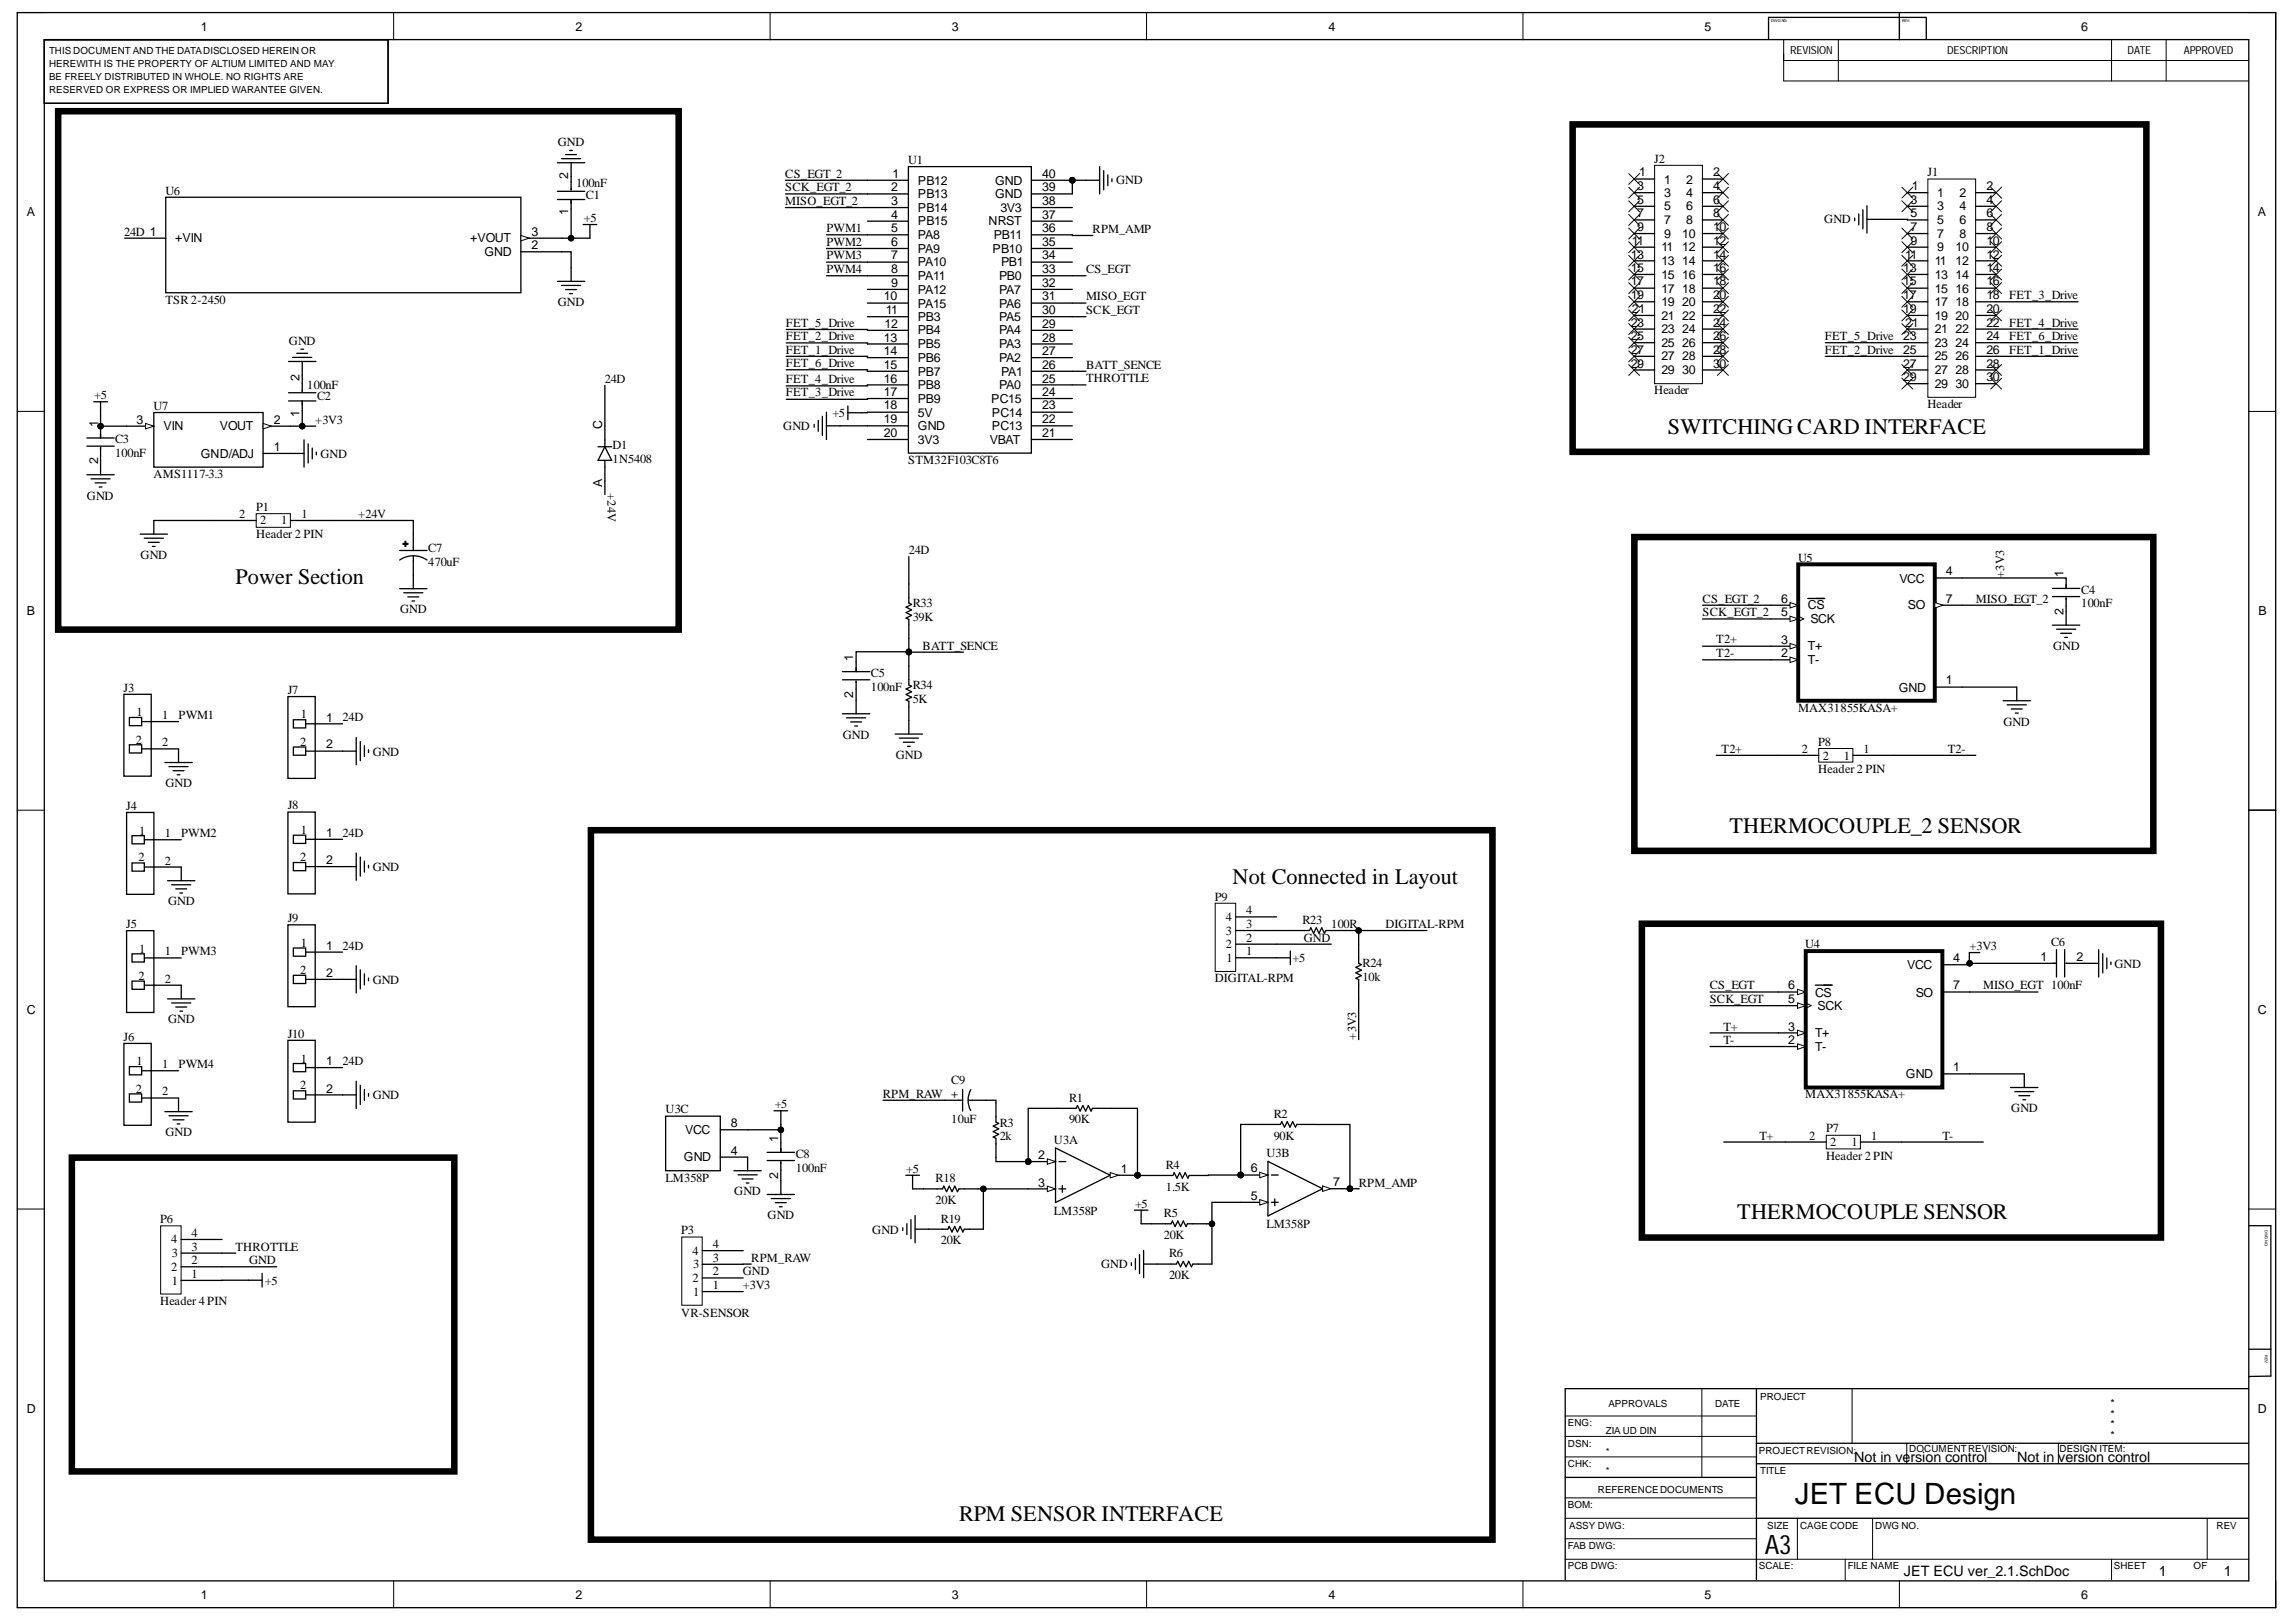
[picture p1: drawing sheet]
<svg xmlns="http://www.w3.org/2000/svg" width="297mm" height="210mm" viewBox="0 0 297 210" stroke-linecap="round" stroke-linejoin="round" font-family="sans-serif">
<defs><g id="words">
<text font-size="3.8" x="232.2" y="194.6">JET ECU Design</text>
<text font-size="3.5" x="228.3" y="201.1">A3</text>
<g font-size="2.9">
<text x="215.8" y="56.1">SWITCHING CARD INTERFACE</text>
<text x="30.5" y="75.6">Power Section</text>
<text x="223.7" y="107.8">THERMOCOUPLE_2 SENSOR</text>
<text x="159.4" y="114.3">Not Connected in Layout</text>
<text x="224.8" y="157.8">THERMOCOUPLE SENSOR</text>
<text x="124.1" y="196.8">RPM SENSOR INTERFACE</text>
</g>
<g font-size="1.9">
<text x="239.9" y="189.2">Not in ve</text>
<text x="247.2" y="189.2">rsion control</text>
<text x="261" y="189.2">Not in version control</text>
<text x="246.3" y="204">JET ECU ver_2.1.SchDoc</text>
<text x="279.3" y="204">1</text>
<text x="287.7" y="204">1</text>
</g>
<g font-size="1.6">
<text x="26" y="4">1</text>
<text x="74.4" y="4">2</text>
<text x="123.2" y="4">3</text>
<text x="171.9" y="4">4</text>
<text x="220.5" y="4">5</text>
<text x="269.2" y="4">6</text>
<text x="72.2" y="18.9">GND</text>
<text x="73.5" y="23.2" transform="rotate(-90 73.5 23.2)">2</text>
<text x="101.6" y="23">CS_EGT_2</text>
<text x="115.5" y="23">1</text>
<text x="117.5" y="21.2">U1</text>
<text x="118.8" y="23.9">PB12</text>
<text x="128.7" y="23.9">GND</text>
<text x="134.8" y="23">40</text>
<text x="144.4" y="23.8">GND</text>
<text x="212.1" y="22.8">1</text>
<text x="214" y="21">J2</text>
<text x="215.3" y="23.7">1</text>
<text x="218.2" y="23.7">2</text>
<text x="221.6" y="22.8">2</text>
<text x="249.4" y="22.8">J1</text>
<text x="3.5" y="28">A</text>
<text x="21.4" y="25.2">U6</text>
<text x="73.5" y="27.8" transform="rotate(-90 73.5 27.8)">1</text>
<text x="74.5" y="24.3">100nF</text>
<text x="75.5" y="28.7">+5</text>
<text x="75.8" y="25.7">C1</text>
<text x="101.6" y="24.8">SCK_EGT_2</text>
<text x="101.6" y="26.5">MISO_EGT_2</text>
<text x="115.3" y="24.8">2</text>
<text x="115.3" y="26.5">3</text>
<text x="115.3" y="28.3">4</text>
<text x="118.8" y="25.6">PB13</text>
<text x="118.8" y="27.4">PB14</text>
<text x="118.8" y="29.2">PB15</text>
<text x="127.9" y="29.2">NRST</text>
<text x="128.7" y="25.6">GND</text>
<text x="129.4" y="27.4">3V3</text>
<text x="134.8" y="28.3">37</text>
<text x="134.8" y="26.5">38</text>
<text x="134.8" y="24.8">39</text>
<text x="211.8" y="24.6">3</text>
<text x="211.8" y="26.4">5</text>
<text x="211.8" y="28.1">7</text>
<text x="211.8" y="29.9">9</text>
<text x="215.3" y="25.5">3</text>
<text x="215.3" y="27.2">5</text>
<text x="215.3" y="29">7</text>
<text x="218.2" y="25.5">4</text>
<text x="218.2" y="27.2">6</text>
<text x="218.2" y="29">8</text>
<text x="221.6" y="24.6">4</text>
<text x="221.6" y="26.4">6</text>
<text x="221.6" y="28.1">8</text>
<text x="221.6" y="29.9">10</text>
<text x="236" y="28.9">GND</text>
<text x="247.2" y="26.4">3</text>
<text x="247.2" y="28.1">5</text>
<text x="247.2" y="29.9">7</text>
<text x="247.3" y="24.6">1</text>
<text x="250.6" y="25.5">1</text>
<text x="250.6" y="27.2">3</text>
<text x="250.6" y="29">5</text>
<text x="253.5" y="25.5">2</text>
<text x="253.5" y="27.2">4</text>
<text x="253.5" y="29">6</text>
<text x="257" y="24.6">2</text>
<text x="257" y="26.4">4</text>
<text x="257" y="28.1">6</text>
<text x="257" y="29.9">8</text>
<text x="292.1" y="28">A</text>
<text x="16.1" y="30.5">24D 1</text>
<text x="22.7" y="31.4">+VIN</text>
<text x="60.8" y="31.4">+VOUT</text>
<text x="62.7" y="33.1">GND</text>
<text x="68.8" y="32.3">2</text>
<text x="68.8" y="30.5">3</text>
<text x="106.9" y="30.1">PWM1</text>
<text x="106.9" y="31.8">PWM2</text>
<text x="106.9" y="33.6">PWM3</text>
<text x="106.9" y="35.3">PWM4</text>
<text x="115.3" y="30.1">5</text>
<text x="115.3" y="31.9">6</text>
<text x="115.3" y="33.6">7</text>
<text x="115.3" y="35.3">8</text>
<text x="118.8" y="30.9">PA8</text>
<text x="118.8" y="32.7">PA9</text>
<text x="118.8" y="34.5">PA10</text>
<text x="128.4" y="32.7">PB10</text>
<text x="128.6" y="30.9">PB11</text>
<text x="129.5" y="34.5">PB1</text>
<text x="134.8" y="35.3">33</text>
<text x="134.8" y="33.6">34</text>
<text x="134.8" y="31.9">35</text>
<text x="134.8" y="30.1">36</text>
<text x="140.5" y="35.3">CS_EGT</text>
<text x="141.3" y="30.2">RPM_AMP</text>
<text x="211" y="33.5">13</text>
<text x="211" y="35.2">15</text>
<text x="211.1" y="31.7">11</text>
<text x="214.9" y="32.5">11</text>
<text x="214.9" y="34.3">13</text>
<text x="215.3" y="30.8">9</text>
<text x="217.6" y="30.8">10</text>
<text x="217.6" y="32.5">12</text>
<text x="217.6" y="34.3">14</text>
<text x="221.6" y="31.7">12</text>
<text x="221.6" y="33.5">14</text>
<text x="221.6" y="35.2">16</text>
<text x="246.2" y="35.2">13</text>
<text x="246.5" y="33.5">11</text>
<text x="247.2" y="31.7">9</text>
<text x="250.3" y="34.3">11</text>
<text x="250.6" y="30.8">7</text>
<text x="250.6" y="32.5">9</text>
<text x="253" y="32.5">10</text>
<text x="253" y="34.3">12</text>
<text x="253.5" y="30.8">8</text>
<text x="257" y="31.7">10</text>
<text x="257" y="33.5">12</text>
<text x="257" y="35.2">14</text>
<text x="21.4" y="39.3">TSR 2-2450</text>
<text x="72.2" y="39.6">GND</text>
<text x="114.4" y="38.9">10</text>
<text x="114.6" y="40.7">11</text>
<text x="115.3" y="37.1">9</text>
<text x="118.8" y="36.3">PA11</text>
<text x="118.8" y="38">PA12</text>
<text x="118.8" y="39.8">PA15</text>
<text x="118.8" y="41.6">PB3</text>
<text x="129.3" y="41.6">PA5</text>
<text x="129.3" y="39.8">PA6</text>
<text x="129.3" y="38">PA7</text>
<text x="129.3" y="36.3">PB0</text>
<text x="134.8" y="40.7">30</text>
<text x="134.8" y="38.9">31</text>
<text x="134.8" y="37.1">32</text>
<text x="140.5" y="40.7">SCK_EGT</text>
<text x="140.5" y="38.9">MISO_EGT</text>
<text x="211" y="36.9">17</text>
<text x="211" y="38.7">19</text>
<text x="211.1" y="40.5">21</text>
<text x="214.9" y="36.1">15</text>
<text x="214.9" y="37.9">17</text>
<text x="214.9" y="39.6">19</text>
<text x="214.9" y="41.4">21</text>
<text x="217.6" y="36.1">16</text>
<text x="217.6" y="37.9">18</text>
<text x="217.6" y="39.6">20</text>
<text x="217.6" y="41.4">22</text>
<text x="221.6" y="36.9">18</text>
<text x="221.6" y="38.7">20</text>
<text x="221.6" y="40.5">22</text>
<text x="246.2" y="36.9">15</text>
<text x="246.2" y="38.7">17</text>
<text x="246.2" y="40.5">19</text>
<text x="250.3" y="36.1">13</text>
<text x="250.3" y="37.9">15</text>
<text x="250.3" y="39.6">17</text>
<text x="250.3" y="41.4">19</text>
<text x="253" y="36.1">14</text>
<text x="253" y="37.9">16</text>
<text x="253" y="39.6">18</text>
<text x="253" y="41.4">20</text>
<text x="257" y="36.9">16</text>
<text x="257" y="38.7">18</text>
<text x="257" y="40.5">20</text>
<text x="259.9" y="38.7">FET_3_Drive</text>
<text x="37.4" y="44.7">GND</text>
<text x="101.7" y="47.5">FET_6_Drive</text>
<text x="101.7" y="45.8">FET_1_Drive</text>
<text x="101.7" y="44">FET_2_Drive</text>
<text x="101.7" y="42.3">FET_5_Drive</text>
<text x="114.4" y="44.2">13</text>
<text x="114.4" y="46">14</text>
<text x="114.4" y="47.8">15</text>
<text x="114.4" y="42.4">12</text>
<text x="118.8" y="43.3">PB4</text>
<text x="118.8" y="45">PB5</text>
<text x="118.8" y="46.8">PB6</text>
<text x="129.3" y="46.8">PA2</text>
<text x="129.3" y="45">PA3</text>
<text x="129.3" y="43.3">PA4</text>
<text x="134.8" y="47.8">26</text>
<text x="134.8" y="46">27</text>
<text x="134.8" y="44.2">28</text>
<text x="134.8" y="42.4">29</text>
<text x="140.5" y="47.8">BATT_SENCE</text>
<text x="211" y="42.3">23</text>
<text x="211" y="44">25</text>
<text x="211" y="45.8">27</text>
<text x="211" y="47.6">29</text>
<text x="214.9" y="43.1">23</text>
<text x="214.9" y="44.9">25</text>
<text x="214.9" y="46.7">27</text>
<text x="217.6" y="43.1">24</text>
<text x="217.6" y="44.9">26</text>
<text x="217.6" y="46.7">28</text>
<text x="221.6" y="42.3">24</text>
<text x="221.6" y="44">26</text>
<text x="221.6" y="45.8">28</text>
<text x="221.6" y="47.6">30</text>
<text x="236.1" y="44">FET_5_Drive</text>
<text x="236.1" y="45.8">FET_2_Drive</text>
<text x="246.2" y="44">23</text>
<text x="246.2" y="45.8">25</text>
<text x="246.2" y="47.6">27</text>
<text x="246.5" y="42.3">21</text>
<text x="250.3" y="43.1">21</text>
<text x="250.3" y="44.9">23</text>
<text x="250.3" y="46.7">25</text>
<text x="253" y="43.1">22</text>
<text x="253" y="44.9">24</text>
<text x="253" y="46.7">26</text>
<text x="257" y="42.3">22</text>
<text x="257" y="44">24</text>
<text x="257" y="45.8">26</text>
<text x="257" y="47.6">28</text>
<text x="259.9" y="45.8">FET_1_Drive</text>
<text x="259.9" y="42.3">FET_4_Drive</text>
<text x="259.9" y="44">FET_6_Drive</text>
<text x="12.2" y="51.6">+5</text>
<text x="19.9" y="53.1">U7</text>
<text x="38.7" y="53.9" transform="rotate(-90 38.7 53.9)">1</text>
<text x="38.7" y="49.3" transform="rotate(-90 38.7 49.3)">2</text>
<text x="39.8" y="50.3">100nF</text>
<text x="41" y="51.7">C2</text>
<text x="78.2" y="49.5">24D</text>
<text x="101.7" y="51.3">FET_3_Drive</text>
<text x="101.7" y="49.6">FET_4_Drive</text>
<text x="107.7" y="53.9">+5</text>
<text x="114.4" y="49.5">16</text>
<text x="114.4" y="51.2">17</text>
<text x="114.4" y="53">18</text>
<text x="118.8" y="48.6">PB7</text>
<text x="118.8" y="50.4">PB8</text>
<text x="118.8" y="52.1">PB9</text>
<text x="118.8" y="53.9">5V</text>
<text x="128.2" y="52.1">PC15</text>
<text x="128.3" y="53.9">PC14</text>
<text x="129.3" y="50.4">PA0</text>
<text x="129.5" y="48.6">PA1</text>
<text x="134.8" y="53">23</text>
<text x="134.8" y="51.2">24</text>
<text x="134.8" y="49.5">25</text>
<text x="140.5" y="49.4">THROTTLE</text>
<text x="214" y="51">Header</text>
<text x="214.9" y="48.4">29</text>
<text x="217.6" y="48.4">30</text>
<text x="246.2" y="49.4">29</text>
<text x="249.4" y="52.8">Header</text>
<text x="250.3" y="48.4">27</text>
<text x="250.3" y="50.2">29</text>
<text x="253" y="48.4">28</text>
<text x="253" y="50.2">30</text>
<text x="257" y="49.4">30</text>
<text x="12.7" y="55.3" transform="rotate(-90 12.7 55.3)">1</text>
<text x="14.9" y="57.4">C3</text>
<text x="14.9" y="59.2">100nF</text>
<text x="17.7" y="54.8">3</text>
<text x="21.1" y="55.7">VIN</text>
<text x="26" y="59.2">GND/ADJ</text>
<text x="28.4" y="55.7">VOUT</text>
<text x="35.4" y="54.8">2</text>
<text x="35.4" y="58.3">1</text>
<text x="40.8" y="54.8">+3V3</text>
<text x="41.4" y="59.2">GND</text>
<text x="77.9" y="55.5" transform="rotate(-90 77.9 55.5)">C</text>
<text x="79.3" y="58.1">D1</text>
<text x="79.3" y="59.9">1N5408</text>
<text x="101.3" y="55.7">GND</text>
<text x="114.4" y="54.8">19</text>
<text x="114.4" y="56.5">20</text>
<text x="118.8" y="55.7">GND</text>
<text x="118.8" y="57.5">3V3</text>
<text x="128.1" y="57.5">VBAT</text>
<text x="128.3" y="55.7">PC13</text>
<text x="134.8" y="56.5">21</text>
<text x="134.8" y="54.8">22</text>
<text x="11.3" y="64.7">GND</text>
<text x="12.7" y="60.1" transform="rotate(-90 12.7 60.1)">2</text>
<text x="19.9" y="61.9">AMS1117-3.3</text>
<text x="77.9" y="63" transform="rotate(-90 77.9 63)">A</text>
<text x="78.6" y="63.8" transform="rotate(90 78.6 63.8)">+24V</text>
<text x="117.5" y="60.1">STM32F103C8T6</text>
<text x="31" y="67">2</text>
<text x="33.2" y="66.2">P1</text>
<text x="33.2" y="69.6">Header 2 PIN</text>
<text x="33.7" y="67.9">2</text>
<text x="36.4" y="67.9">1</text>
<text x="39" y="67">1</text>
<text x="46.4" y="67">+24V</text>
<text x="55.4" y="71.5">C7</text>
<text x="117.6" y="71.7">24D</text>
<text x="18.2" y="72.3">GND</text>
<text x="55.4" y="73.3">470uF</text>
<text x="232.6" y="72.7">U5</text>
<text x="245.7" y="75.4">VCC</text>
<text x="251.7" y="74.5">4</text>
<text x="259.3" y="74.8" transform="rotate(-90 259.3 74.8)">+3V3</text>
<text x="267" y="74.7" transform="rotate(-90 267 74.7)">1</text>
<text x="269.2" y="76.8">C4</text>
<text x="3.5" y="79.6">B</text>
<text x="51.8" y="79.4">GND</text>
<text x="118.1" y="78.6">R33</text>
<text x="118.1" y="80.4">39K</text>
<text x="220.3" y="78">CS_EGT_2</text>
<text x="220.3" y="79.8">SCK_EGT_2</text>
<text x="222" y="83.2">T2+</text>
<text x="230.4" y="78">6</text>
<text x="230.4" y="79.8">5</text>
<text x="230.4" y="83.3">3</text>
<text x="233.9" y="78.9">CS</text>
<text x="234.2" y="80.6">SCK</text>
<text x="246.8" y="78.9">SO</text>
<text x="251.7" y="78">7</text>
<text x="255.6" y="78">MISO_EGT_2</text>
<text x="267" y="79.6" transform="rotate(-90 267 79.6)">2</text>
<text x="269.2" y="78.6">100nF</text>
<text x="292.2" y="79.6">B</text>
<text x="16" y="89.5">J3</text>
<text x="37.2" y="89.8">J7</text>
<text x="110.4" y="85.5" transform="rotate(-90 110.4 85.5)">1</text>
<text x="112.7" y="87.6">C5</text>
<text x="112.7" y="89.4">100nF</text>
<text x="118.1" y="89.2">R34</text>
<text x="119.4" y="84.1">BATT_SENCE</text>
<text x="222" y="85">T2-</text>
<text x="230.4" y="85">2</text>
<text x="233.9" y="84.2">T+</text>
<text x="233.9" y="85.9">T-</text>
<text x="245.6" y="89.5">GND</text>
<text x="251.7" y="88.6">1</text>
<text x="265.6" y="84.1">GND</text>
<text x="17.7" y="92.7">1</text>
<text x="21" y="93">1</text>
<text x="23.1" y="93">PWM1</text>
<text x="38.9" y="93">1</text>
<text x="42.2" y="93.4">1</text>
<text x="44.3" y="93.3">24D</text>
<text x="109" y="95.6">GND</text>
<text x="110.4" y="90.3" transform="rotate(-90 110.4 90.3)">2</text>
<text x="118.1" y="90.9">5K</text>
<text x="232.6" y="92.1">MAX31855KASA+</text>
<text x="259.2" y="93.9">GND</text>
<text x="17.6" y="96.3">2</text>
<text x="21" y="96.6">2</text>
<text x="21.4" y="101.8">GND</text>
<text x="38.8" y="96.5">2</text>
<text x="42.2" y="96.9">2</text>
<text x="48.2" y="97.8">GND</text>
<text x="115.9" y="98.2">GND</text>
<text x="222.7" y="97.4">T2+</text>
<text x="233.1" y="97.4">2</text>
<text x="235.2" y="96.5">P8</text>
<text x="235.2" y="100.1">Header 2 PIN</text>
<text x="235.8" y="98.3">2</text>
<text x="238.5" y="98.3">1</text>
<text x="241.1" y="97.4">1</text>
<text x="252" y="97.4">T2-</text>
<text x="16.3" y="104.8">J4</text>
<text x="37.2" y="104.7">J8</text>
<text x="38.9" y="107.9">1</text>
<text x="17.9" y="111.5">2</text>
<text x="18" y="108">1</text>
<text x="21.3" y="108.3">1</text>
<text x="21.3" y="111.9">2</text>
<text x="23.4" y="108.3">PWM2</text>
<text x="38.8" y="111.5">2</text>
<text x="42.2" y="108.3">1</text>
<text x="42.2" y="111.8">2</text>
<text x="44.3" y="108.3">24D</text>
<text x="48.2" y="112.7">GND</text>
<text x="21.7" y="117.1">GND</text>
<text x="37.2" y="119.3">J9</text>
<text x="157.2" y="116.5">P9</text>
<text x="158.6" y="119.2">4</text>
<text x="161.2" y="118.3">4</text>
<text x="168.5" y="119.6">R23</text>
<text x="16.3" y="120.1">J5</text>
<text x="18" y="123.3">1</text>
<text x="21.3" y="123.6">1</text>
<text x="23.4" y="123.6">PWM3</text>
<text x="38.9" y="122.5">1</text>
<text x="42.2" y="122.9">1</text>
<text x="44.3" y="122.9">24D</text>
<text x="158.6" y="122.7">2</text>
<text x="158.6" y="120.9">3</text>
<text x="158.7" y="124.5">1</text>
<text x="161.2" y="123.6">1</text>
<text x="161.2" y="121.9">2</text>
<text x="161.2" y="120.1">3</text>
<text x="167.2" y="124.5">+5</text>
<text x="168.7" y="121.9">GND</text>
<text x="172.2" y="120.1">100R</text>
<text x="176.3" y="125.2">R24</text>
<text x="179.2" y="120.1">DIGITAL-RPM</text>
<text x="233.5" y="122.7">U4</text>
<text x="246.7" y="125.4">VCC</text>
<text x="252.7" y="124.5">4</text>
<text x="254.8" y="123">+3V3</text>
<text x="264" y="124.3">1</text>
<text x="265.4" y="122.4">C6</text>
<text x="268.7" y="124.3">2</text>
<text x="273.6" y="125.2">GND</text>
<text x="3.5" y="131.2">C</text>
<text x="17.9" y="126.8">2</text>
<text x="21.3" y="127.2">2</text>
<text x="38.8" y="126.1">2</text>
<text x="42.2" y="126.4">2</text>
<text x="48.2" y="127.3">GND</text>
<text x="157.2" y="127.1">DIGITAL-RPM</text>
<text x="176.3" y="126.9">10k</text>
<text x="221.2" y="128">CS_EGT</text>
<text x="221.2" y="129.8">SCK_EGT</text>
<text x="231.3" y="128">6</text>
<text x="231.3" y="129.8">5</text>
<text x="234.8" y="129">CS</text>
<text x="235.2" y="130.7">SCK</text>
<text x="247.8" y="129">SO</text>
<text x="252.7" y="128">7</text>
<text x="256.6" y="128">MISO_EGT 100nF</text>
<text x="292.1" y="131.2">C</text>
<text x="16" y="134.7">J6</text>
<text x="17.7" y="137.8">1</text>
<text x="21.7" y="132.4">GND</text>
<text x="37.2" y="134.3">J10</text>
<text x="38.9" y="137.5">1</text>
<text x="42.2" y="137.8">1</text>
<text x="44.3" y="137.8">24D</text>
<text x="175.4" y="134.5" transform="rotate(-90 175.4 134.5)">+3V3</text>
<text x="223" y="133.4">T+</text>
<text x="223" y="135.1">T-</text>
<text x="231.3" y="133.4">3</text>
<text x="231.3" y="135.1">2</text>
<text x="234.8" y="134.2">T+</text>
<text x="234.8" y="136">T-</text>
<text x="17.6" y="141.4">2</text>
<text x="21" y="138.3">1</text>
<text x="21" y="141.7">2</text>
<text x="23.1" y="138.3">PWM4</text>
<text x="38.8" y="141">2</text>
<text x="42.2" y="141.4">2</text>
<text x="48.2" y="142.2">GND</text>
<text x="100.2" y="143.4">+5</text>
<text x="114.2" y="142.1">RPM_RAW +</text>
<text x="123.1" y="140.3">C9</text>
<text x="138.3" y="142.6">R1</text>
<text x="233.5" y="142.2">MAX31855KASA+</text>
<text x="246.6" y="139.5">GND</text>
<text x="252.7" y="138.6">1</text>
<text x="260.2" y="143.9">GND</text>
<text x="21.4" y="147.1">GND</text>
<text x="86.1" y="144.1">U3C</text>
<text x="88.6" y="146.8">VCC</text>
<text x="94.6" y="145.9">8</text>
<text x="94.6" y="149.4">4</text>
<text x="100.7" y="147.7" transform="rotate(-90 100.7 147.7)">1</text>
<text x="102.9" y="149.8">C8</text>
<text x="123.1" y="145.4">10uF</text>
<text x="129.3" y="145.8">R3</text>
<text x="129.3" y="147.5">2k</text>
<text x="136.4" y="148.1">U3A</text>
<text x="138.3" y="145.4">90K</text>
<text x="163.8" y="149.8">U3B</text>
<text x="164.8" y="144.7">R2</text>
<text x="164.8" y="147.5">90K</text>
<text x="227.6" y="147.5">T+</text>
<text x="234.1" y="147.5">2</text>
<text x="236.3" y="146.5">P7</text>
<text x="236.8" y="148.3">2</text>
<text x="239.6" y="148.3">1</text>
<text x="242.1" y="147.5">1</text>
<text x="251.3" y="147.5">T-</text>
<text x="86.1" y="153">LM358P</text>
<text x="88.5" y="150.3">GND</text>
<text x="95" y="154.7">GND</text>
<text x="100.7" y="152.5" transform="rotate(-90 100.7 152.5)">2</text>
<text x="102.9" y="151.6">100nF</text>
<text x="117.2" y="151.8">+5</text>
<text x="121" y="153">R18</text>
<text x="121" y="155.8">20K</text>
<text x="134.3" y="153.6">3</text>
<text x="134.3" y="150">2</text>
<text x="145" y="151.8">1</text>
<text x="150.8" y="151.3">R4</text>
<text x="150.8" y="154.1">1.5K</text>
<text x="161.8" y="155.2">5</text>
<text x="161.8" y="151.7">6</text>
<text x="172.5" y="153.5">7</text>
<text x="175.8" y="153.6">RPM_AMP</text>
<text x="236.3" y="150.1">Header 2 PIN</text>
<text x="20.7" y="158.3">P6</text>
<text x="22.2" y="160.9">4</text>
<text x="24.8" y="161.8">3</text>
<text x="24.8" y="160.1">4</text>
<text x="30.5" y="161.8">THROTTLE</text>
<text x="88.1" y="159.7">P3</text>
<text x="92.2" y="161.5">4</text>
<text x="99.3" y="157.8">GND</text>
<text x="112.8" y="159.6">GND</text>
<text x="121.7" y="158.2">R19</text>
<text x="121.7" y="161">20K</text>
<text x="136.4" y="157.2">LM358P</text>
<text x="146.8" y="156.3">+5</text>
<text x="150.6" y="157.5">R5</text>
<text x="150.6" y="160.3">20K</text>
<text x="163.8" y="159">LM358P</text>
<text x="22.2" y="164.5">2</text>
<text x="22.2" y="166.2">1</text>
<text x="22.2" y="162.7">3</text>
<text x="24.8" y="165.4">1</text>
<text x="24.8" y="163.6">2</text>
<text x="32.2" y="163.6">GND</text>
<text x="34.3" y="166.2">+5</text>
<text x="89.6" y="165.9">2</text>
<text x="89.6" y="162.4">4</text>
<text x="89.7" y="167.7">1</text>
<text x="89.7" y="164.1">3</text>
<text x="92.2" y="166.8">1</text>
<text x="92.2" y="165.1">2</text>
<text x="92.2" y="163.3">3</text>
<text x="96.1" y="166.8">+3V3</text>
<text x="96.1" y="165.1">GND</text>
<text x="97.2" y="163.3">RPM_RAW</text>
<text x="142.4" y="164.1">GND</text>
<text x="151.2" y="162.7">R6</text>
<text x="151.2" y="165.6">20K</text>
<text x="20.7" y="168.9">Header 4 PIN</text>
<text x="88.1" y="170.4">VR-SENSOR</text>
<text x="3.5" y="182.8">D</text>
<text x="292.1" y="182.8">D</text>
<text x="26" y="206.9">1</text>
<text x="74.4" y="206.9">2</text>
<text x="123.2" y="206.9">3</text>
<text x="171.9" y="206.9">4</text>
<text x="220.5" y="206.9">5</text>
<text x="269.2" y="206.9">6</text>
</g>
<g font-size="1.4">
<text x="231.6" y="7">REVISION</text>
<text x="251.9" y="7">DESCRIPTION</text>
<text x="275.3" y="7">DATE</text>
<text x="282.5" y="7">APPROVED</text>
<text x="273.1" y="184.8">*</text>
<text x="273.1" y="182">*</text>
<text x="273.1" y="183.5">*</text>
<text x="273.1" y="186.3">*</text>
</g>
<g font-size="1.3">
<text x="6.3" y="6.9">THIS DOCUMENT AND THE DATADISCLOSED HEREIN OR</text>
<text x="6.3" y="8.6">HEREWITH IS THE PROPERTY OF ALTIUM LIMITED AND MAY</text>
<text x="6.3" y="10.3">BE FREELY DISTRIBUTED IN WHOLE. NO RIGHTS ARE</text>
<text x="6.3" y="12">RESERVED OR EXPRESS OR IMPLIED WARANTEE GIVEN.</text>
<text x="202.8" y="184.6">ENG:</text>
<text x="207.7" y="185.6">ZIA UD DIN</text>
<text x="208.1" y="182.1">APPROVALS</text>
<text x="221.9" y="182.1">DATE</text>
<text x="227.7" y="181.2">PROJECT</text>
<text x="202.8" y="187.2">DSN:</text>
<text x="202.8" y="189.9">CHK:</text>
<text x="207.7" y="188.3">*</text>
<text x="207.7" y="190.7">*</text>
<text x="227.5" y="188.1">PROJECTREVISION:</text>
<text x="227.7" y="190.7">TITLE</text>
<text x="247" y="188">DOCUMENTREVISION:</text>
<text x="266.5" y="188">DESIGN ITEM:</text>
<text x="202.8" y="195.1">BOM:</text>
<text x="203" y="197.8">ASSY DWG:</text>
<text x="206.7" y="193.2">REFERENCEDOCUMENTS</text>
<text x="228.6" y="197.8">SIZE</text>
<text x="232.9" y="197.8">CAGE CODE</text>
<text x="242.6" y="197.8">DWG NO.</text>
<text x="286.8" y="197.8">REV</text>
<text x="202.8" y="200.5">FAB DWG:</text>
<text x="202.8" y="203.1">PCB DWG:</text>
<text x="227.5" y="203.1">SCALE:</text>
<text x="239" y="203.1">FILE NAME</text>
<text x="273.5" y="203.1">SHEET</text>
<text x="283.8" y="203.1">OF</text>
</g>
<g font-size=".5">
<text x="229.1" y="2.9">DWG NO:</text>
<text x="246.1" y="2.9">REV:</text>
<text x="293" y="159.2" transform="rotate(90 293 159.2)">DWG NO:</text>
<text x="293" y="175.4" transform="rotate(90 293 175.4)">REV:</text>
</g>
</g></defs>
<g fill="none" stroke="#000" stroke-width=".13">
<path d="M2.2 1.6h3.6M50.9 1.6v3.6M99.6 1.6v3.6M148.3 1.6v3.6M197 1.6v3.6M230.8 5.2v5.3h60M230.8 7.8h60M237.8 5.2v5.3M245.7 1.6v3.6M273.2 5.2v5.3M280.2 5.2v5.3M290.9 1.6h3.5v3.6"/>
<path d="M2.2 53.2h3.6M290.9 53.2h3.5M2.2 104.8h3.6M290.9 104.8h3.5M2.2 156.5h3.6M290.9 156.5h3.5M220.2 179.7v11.5M239.6 179.7v7.1M202.5 185.9h24.7M202.5 183.2h24.7M202.5 188.5h24.7M202.5 196.5h24.7"/>
<path d="M202.5 193.8h24.7M202.5 199.1h24.7M232.5 196.5v5.3M242.3 196.5v5.3M246.7 186.8v2.6M266.3 186.8v2.6M285.5 196.5v5.3M50.9 204.5v3.6M99.6 204.5v3.6M148.3 204.5v3.6M197 204.5v3.6M202.5 201.8h88.4"/>
<path d="M238.7 201.8v2.6M245.7 204.5v3.6M273.2 201.8v2.6M294.4 204.5v3.6"/>
</g>
<g fill="none" stroke="#000" stroke-width=".17">
<path d="M2.2 1.6h292.2v206.4h-292.2zM5.7 5.1h285.2v199.5h-285.2zM5.7 5.2h44.5v8.2h-44.5M245.7 1.6v3.5M249.2 2.3h-20.4v2.7M249.2 2.3v2.8M290.9 104.8h3.5M291 158.6h2.8v19.5h-2.8M227.2 179.7v24.7M290.9 179.7h-88.4v24.7M291 174.6h2.8M202.5 191.2h24.7"/>
<path d="M227.2 186.8h63.7M227.2 189.4h63.7M227.2 196.5h63.7"/>
</g>
<path d="M7.5 14.4h80.3v67.1h-80.3z" fill="none" stroke="#000" stroke-width=".85"/>
<path d="M33.1 66.5h4.5v1.7h-4.5z" fill-rule="evenodd" fill="#fff"/>
<path d="M33.1 66.5h4.5v1.7h-4.5z" fill="none" stroke="#000" stroke-width=".13"/>
<g fill="none" stroke="#000" stroke-width=".17">
<path d="M73.7 19.5h.4M72.1 21.1h3.6M72.7 20.5h2.4M73.2 20h1.4M73.9 21.1v1.7M37.3 46.8h3.6M37.9 46.3h2.4M38.4 45.7h1.4M38.9 45.2h.4M39.1 46.8v1.7M77.4 57.8h1.7M78.3 57.8l.8 1.8h-1.7z"/>
<path d="M78.3 55.2v2.6M78.3 59.6v2.6M18.1 69.1h3.6M18.7 69.6h2.4M19.2 70.2h1.4M19.7 70.7h.4M19.9 67.4v1.7M27.9 67.4h5.2M37.6 67.4h5.3"/>
</g>
<path d="M52.4 70.1h.1v.6h-.1z" fill-rule="evenodd" fill="#fff"/>
<path d="M52.4 70.1h.1v.6h-.1z" fill="none" stroke="#000" stroke-width=".17"/>
<path d="M52.1 70.3h.7v.1h-.7z" fill-rule="evenodd" fill="#fff"/>
<path d="M51.7 72.5a3.1 3.1 0 0 1 3.5 0M51.7 71.2h3.5M51.7 76.2h3.5M52.1 70.3h.7v.1h-.7zM52.2 76.7h2.5M52.8 77.2h1.4M53.3 77.8h.4M53.5 69.1v2.1M53.5 71.9v4.3" fill="none" stroke="#000" stroke-width=".17"/>
<path d="M233.6 123.1h17.7v17.6h-17.7z" fill-rule="evenodd" fill="#fff"/>
<path d="M233.6 123.1h17.7v17.6h-17.7z" fill="none" stroke="#000" stroke-width=".51"/>
<path d="M230.1 128.4h3.5" fill="none" stroke="#000" stroke-width=".17"/>
<path d="M232.6 128l1 .4-1 .3z" fill="#fff"/>
<path d="M232.6 128l1 .4-1 .3z" fill="none" stroke="#000" stroke-width=".13"/>
<path d="M230.1 130.1h3.5M234.8 127.5h2.2" fill="none" stroke="#000" stroke-width=".17"/>
<path d="M232.6 129.8l1 .3-1 .4z" fill="#fff"/>
<path d="M232.6 129.8l1 .3-1 .4zM233.6 129.8l.7 .3-.7 .4" fill="none" stroke="#000" stroke-width=".13"/>
<path d="M230.1 133.7h3.5" fill="none" stroke="#000" stroke-width=".17"/>
<path d="M232.6 133.3l1 .4-1 .3z" fill="#fff"/>
<path d="M232.6 133.3l1 .4-1 .3z" fill="none" stroke="#000" stroke-width=".13"/>
<path d="M230.1 135.4h3.5" fill="none" stroke="#000" stroke-width=".17"/>
<path d="M232.6 135.1l1 .3-1 .4z" fill="#fff"/>
<path d="M232.6 135.1l1 .3-1 .4z" fill="none" stroke="#000" stroke-width=".13"/>
<path d="M251.3 124.8h3.5M251.3 128.4h3.5M251.3 139h3.5M261.9 139v1.7M260.1 140.7h3.6M260.6 141.3h2.5M261.2 141.8h1.4M261.7 142.3h.4" fill="none" stroke="#000" stroke-width=".17"/>
<path d="M236.3 146.9h4.4v1.8h-4.4z" fill-rule="evenodd" fill="#fff"/>
<path d="M236.3 146.9h4.4v1.8h-4.4z" fill="none" stroke="#000" stroke-width=".13"/>
<path d="M231 147.8h5.3M240.7 147.8h5.3" fill="none" stroke="#000" stroke-width=".17"/>
<path d="M212.4 119.5h67.2v40.7h-67.2z" fill="none" stroke="#000" stroke-width=".85"/>
<path d="M232.6 73h17.7v17.7h-17.7z" fill-rule="evenodd" fill="#fff"/>
<path d="M232.6 73h17.7v17.7h-17.7z" fill="none" stroke="#000" stroke-width=".51"/>
<path d="M229.1 78.3h3.5" fill="none" stroke="#000" stroke-width=".17"/>
<path d="M231.6 78l1 .3-1 .4z" fill="#fff"/>
<path d="M231.6 78l1 .3-1 .4z" fill="none" stroke="#000" stroke-width=".13"/>
<path d="M233.9 77.4h2.2M229.1 80.1h3.5" fill="none" stroke="#000" stroke-width=".17"/>
<path d="M231.6 79.7l1 .4-1 .3z" fill="#fff"/>
<path d="M231.6 79.7l1 .4-1 .3zM232.6 79.7l.7 .4-.7 .3" fill="none" stroke="#000" stroke-width=".13"/>
<path d="M229.1 83.6h3.5" fill="none" stroke="#000" stroke-width=".17"/>
<path d="M231.6 83.3l1 .3-1 .4z" fill="#fff"/>
<path d="M231.6 83.3l1 .3-1 .4z" fill="none" stroke="#000" stroke-width=".13"/>
<path d="M229.1 85.4h3.5" fill="none" stroke="#000" stroke-width=".17"/>
<path d="M231.6 85l1 .4-1 .3z" fill="#fff"/>
<path d="M231.6 85l1 .4-1 .3z" fill="none" stroke="#000" stroke-width=".13"/>
<path d="M250.3 74.8h3.5M250.3 78.3h3.5" fill="none" stroke="#000" stroke-width=".17"/>
<path d="M250.3 78l1.1 .3-1.1 .4z" fill="#fff"/>
<path d="M250.3 78l1.1 .3-1.1 .4z" fill="none" stroke="#000" stroke-width=".13"/>
<path d="M250.3 88.9h3.5M259.1 90.7h3.6M259.7 91.2h2.4M260.2 91.7h1.4M260.7 92.3h.4M260.9 88.9v1.8" fill="none" stroke="#000" stroke-width=".17"/>
<path d="M235.3 96.9h4.4v1.7h-4.4z" fill-rule="evenodd" fill="#fff"/>
<path d="M235.3 96.9h4.4v1.7h-4.4z" fill="none" stroke="#000" stroke-width=".13"/>
<path d="M230 97.7h5.3M239.7 97.7h5.3" fill="none" stroke="#000" stroke-width=".17"/>
<path d="M211.4 69.5h67.2v40.6h-67.2z" fill="none" stroke="#000" stroke-width=".85"/>
<path d="M20.8 158.6h2.6v8.9h-2.6z" fill-rule="evenodd" fill="#fff"/>
<path d="M20.8 158.6h2.6v8.9h-2.6z" fill="none" stroke="#000" stroke-width=".13"/>
<path d="M23.4 165.7h5.3M23.4 163.9h5.3M23.4 162.2h5.3M23.4 160.4h5.3" fill="none" stroke="#000" stroke-width=".17"/>
<path d="M9.3 149.8h49.5v40.6h-49.5z" fill="none" stroke="#000" stroke-width=".85"/>
<path d="M88.2 160.1h2.6v8.8h-2.6z" fill-rule="evenodd" fill="#fff"/>
<g fill="none" stroke="#000" stroke-width=".13">
<path d="M88.2 160.1h2.6v8.8h-2.6z"/>
<circle cx="133" cy="150.3" r=".35"/>
<circle cx="147.2" cy="152.1" r=".35"/>
</g>
<path d="M133 153.9h3.6M136.6 148.6l7 3.5-7 3.5zM137 153.9h.9M137 150.3h.9M137.4 153.4v.9M90.8 167.1h5.4M90.8 165.4h5.4M90.8 163.6h5.4M90.8 161.8h5.4" fill="none" stroke="#000" stroke-width=".17"/>
<g fill="#000">
<circle cx="133" cy="150.3" r=".35"/>
<circle cx="147.2" cy="152.1" r=".35"/>
</g>
<path d="M135.5 153.5l1.1 .4-1.1 .3z" fill="#fff"/>
<path d="M135.5 153.5l1.1 .4-1.1 .3z" fill="none" stroke="#000" stroke-width=".13"/>
<path d="M133 150.3h3.6" fill="none" stroke="#000" stroke-width=".17"/>
<path d="M135.5 150l1.1 .3-1.1 .4z" fill="#fff"/>
<g fill="none" stroke="#000" stroke-width=".13">
<path d="M135.5 150l1.1 .3-1.1 .4z"/>
<circle cx="133" cy="150.3" r=".35"/>
</g>
<circle cx="133" cy="150.3" r=".35" fill="#000"/>
<path d="M143.6 152.1h3.6" fill="none" stroke="#000" stroke-width=".17"/>
<path d="M143.6 151.7l1.1 .4-1.1 .3z" fill="#fff"/>
<g fill="none" stroke="#000" stroke-width=".13">
<path d="M143.6 151.7l1.1 .4-1.1 .3z"/>
<circle cx="147.2" cy="152.1" r=".35"/>
<circle cx="160.5" cy="152.1" r=".35"/>
<circle cx="174.6" cy="153.8" r=".35"/>
</g>
<g fill="#000">
<circle cx="147.2" cy="152.1" r=".35"/>
<circle cx="160.5" cy="152.1" r=".35"/>
<circle cx="174.6" cy="153.8" r=".35"/>
</g>
<path d="M160.5 155.6h3.5M164 150.3l7.1 3.5-7.1 3.6zM164.5 155.6h.9M164.5 152.1h.9M164.9 155.1v.9" fill="none" stroke="#000" stroke-width=".17"/>
<path d="M163 155.2l1 .4-1 .3z" fill="#fff"/>
<path d="M163 155.2l1 .4-1 .3z" fill="none" stroke="#000" stroke-width=".13"/>
<path d="M160.5 152.1h3.5" fill="none" stroke="#000" stroke-width=".17"/>
<path d="M163 151.7l1 .4-1 .3z" fill="#fff"/>
<g fill="none" stroke="#000" stroke-width=".13">
<path d="M163 151.7l1 .4-1 .3z"/>
<circle cx="160.5" cy="152.1" r=".35"/>
</g>
<circle cx="160.5" cy="152.1" r=".35" fill="#000"/>
<path d="M171.1 153.8h3.5" fill="none" stroke="#000" stroke-width=".17"/>
<path d="M171.1 153.5l1.1 .3-1.1 .4z" fill="#fff"/>
<g fill="none" stroke="#000" stroke-width=".13">
<path d="M171.1 153.5l1.1 .3-1.1 .4z"/>
<circle cx="174.6" cy="153.8" r=".35"/>
</g>
<circle cx="174.6" cy="153.8" r=".35" fill="#000"/>
<path d="M86.1 144.4h7.1v7.1h-7.1z" fill-rule="evenodd" fill="#fff"/>
<g fill="none" stroke="#000" stroke-width=".17">
<path d="M86.1 144.4h7.1v7.1h-7.1zM93.2 146.2h3.5M93.2 149.7h3.5v1.8M95 151.5h3.5M95.5 152h2.5M96 152.6h1.4M96.5 153.1h.4M116.8 158.9v.3M117.3 158.4v1.4M117.9 157.8v2.5M118.4 159.1h4.2l.2-.4 .4 .7 .3-.7 .4 .7 .3-.7 .4 .7 .1-.3h2.5M118.4 157.3v3.5"/>
<path d="M119.5 153.9h2.4l.2-.4 .4 .7 .3-.7 .4 .7 .3-.7 .4 .7 .1-.3h2.5"/>
</g>
<path d="M157.2 116.9h2.7v8.8h-2.7z" fill-rule="evenodd" fill="#fff"/>
<path d="M157.2 116.9h2.7v8.8h-2.7z" fill="none" stroke="#000" stroke-width=".13"/>
<path d="M159.9 118.7h5.3M159.9 123.9h5.3M159.9 122.2h5.3M159.9 120.4h5.3M166.9 120.4h2.5l.2-.3 .3 .7 .4-.7 .3 .7 .4-.7 .3 .7 .2-.4h2.5M175.8 122.2v2.5l.3 .1-.7 .4 .7 .3-.7 .4 .7 .4-.7 .3 .4 .2v2.5" fill="none" stroke="#000" stroke-width=".17"/>
<path d="M76.4 107.4h116.7v91.8h-116.7z" fill="none" stroke="#000" stroke-width=".85"/>
<path d="M249.4 23.2h6.2v28.2h-6.2z" fill-rule="evenodd" fill="#fff"/>
<path d="M249.4 23.2h6.2v28.2h-6.2z" fill="none" stroke="#000" stroke-width=".13"/>
<g fill="none" stroke="#000" stroke-width=".17">
<path d="M246.8 24.9h2.6M246.8 26.7h2.6M246.8 28.5h2.6M246.8 30.2h2.6M246.8 32h2.6M246.8 33.8h2.6M246.8 35.5h2.6M246.8 37.3h2.6M246.8 39.1h2.6M255.6 24.9h2.6M255.6 26.7h2.6M255.6 28.5h2.6"/>
<path d="M255.6 30.2h2.6M255.6 32h2.6M255.6 33.8h2.6M255.6 35.5h2.6M255.6 37.3h2.6M255.6 39.1h2.6M246.8 40.8h2.6M246.8 42.6h2.6M246.8 44.3h2.6M246.8 46.1h2.6M246.8 47.9h2.6M246.8 49.7h2.6"/>
<path d="M255.6 40.8h2.6M255.6 42.6h2.6M255.6 44.3h2.6M255.6 46.1h2.6M255.6 47.9h2.6M255.6 49.7h2.6"/>
</g>
<path d="M214.1 21.4h6.1v28.3h-6.1z" fill-rule="evenodd" fill="#fff"/>
<g fill="none" stroke="#000" stroke-width=".13">
<path d="M210.7 38.3l1.4 1.5M210.7 36.6l1.4 1.4M210.7 34.8l1.4 1.4M210.7 33l1.4 1.5M210.7 31.3l1.4 1.4M210.7 29.5l1.4 1.4M210.7 27.8l1.4 1.4M210.7 26l1.4 1.4M210.7 24.2l1.4 1.4M210.7 22.5l1.4 1.4M212.1 38.3l-1.4 1.5M212.1 36.6l-1.4 1.4"/>
<path d="M212.1 34.8l-1.4 1.4M212.1 33l-1.4 1.5M212.1 31.3l-1.4 1.4M212.1 29.5l-1.4 1.4M212.1 27.8l-1.4 1.4M212.1 26l-1.4 1.4M212.1 24.2l-1.4 1.4M212.1 22.5l-1.4 1.4M214.1 21.4h6.1v28.3h-6.1zM222.2 22.5l1.4 1.4M222.2 24.2l1.4 1.4M222.2 26l1.4 1.4"/>
<path d="M222.2 27.8l1.4 1.4M222.2 29.5l1.4 1.4M222.2 31.3l1.4 1.4M222.2 33l1.4 1.5M222.2 34.8l1.4 1.4M222.2 36.6l1.4 1.4M222.2 38.3l1.4 1.5M223.6 22.5l-1.4 1.4M223.6 24.2l-1.4 1.4M223.6 26l-1.4 1.4M223.6 27.8l-1.4 1.4M223.6 29.5l-1.4 1.4"/>
<path d="M223.6 31.3l-1.4 1.4M223.6 33l-1.4 1.5M223.6 34.8l-1.4 1.4M223.6 36.6l-1.4 1.4M223.6 38.3l-1.4 1.5M246 38.3l1.5 1.5M246 36.6l1.5 1.4M246 34.8l1.5 1.4M246 33l1.5 1.5M246 31.3l1.5 1.4M246 29.5l1.5 1.4M246 26l1.5 1.4"/>
<path d="M246 24.2l1.5 1.4M247.5 38.3l-1.5 1.5M247.5 36.6l-1.5 1.4M247.5 34.8l-1.5 1.4M247.5 33l-1.5 1.5M247.5 31.3l-1.5 1.4M247.5 29.5l-1.5 1.4M247.5 26l-1.5 1.4M247.5 24.2l-1.5 1.4M257.5 24.2l1.4 1.4M257.5 26l1.4 1.4M257.5 27.8l1.4 1.4"/>
<path d="M257.5 29.5l1.4 1.4M257.5 31.3l1.4 1.4M257.5 33l1.4 1.5M257.5 34.8l1.4 1.4M257.5 36.6l1.4 1.4M258.9 24.2l-1.4 1.4M258.9 26l-1.4 1.4M258.9 27.8l-1.4 1.4M258.9 29.5l-1.4 1.4M258.9 31.3l-1.4 1.4M258.9 33l-1.4 1.5M258.9 34.8l-1.4 1.4"/>
<path d="M258.9 36.6l-1.4 1.4M210.7 47.2l1.4 1.4M210.7 45.4l1.4 1.4M210.7 43.6l1.4 1.5M210.7 41.9l1.4 1.4M210.7 40.1l1.4 1.4M212.1 47.2l-1.4 1.4M212.1 45.4l-1.4 1.4M212.1 43.6l-1.4 1.5M212.1 41.9l-1.4 1.4M212.1 40.1l-1.4 1.4M222.2 40.1l1.4 1.4"/>
<path d="M222.2 41.9l1.4 1.4M222.2 43.6l1.4 1.5M222.2 45.4l1.4 1.4M222.2 47.2l1.4 1.4M223.6 40.1l-1.4 1.4M223.6 41.9l-1.4 1.4M223.6 43.6l-1.4 1.5M223.6 45.4l-1.4 1.4M223.6 47.2l-1.4 1.4M246 47.2l1.5 1.4M246 41.9l1.5 1.4M246 40.1l1.5 1.4"/>
<path d="M246 48.9l1.5 1.4M247.5 47.2l-1.5 1.4M247.5 41.9l-1.5 1.4M247.5 40.1l-1.5 1.4M247.5 48.9l-1.5 1.4M257.5 40.1l1.4 1.4M257.5 47.2l1.4 1.4M257.5 48.9l1.4 1.4M258.9 40.1l-1.4 1.4M258.9 47.2l-1.4 1.4M258.9 48.9l-1.4 1.4"/>
<circle cx="138.7" cy="23.3" r=".35"/>
</g>
<g fill="none" stroke="#000" stroke-width=".17">
<path d="M211.4 23.2h2.7M211.4 24.9h2.7M211.4 26.7h2.7M211.4 28.5h2.7M211.4 30.2h2.7M211.4 32h2.7M211.4 33.8h2.7M211.4 35.5h2.7M211.4 37.3h2.7M211.4 39.1h2.7M220.2 23.2h2.7M220.2 24.9h2.7"/>
<path d="M220.2 26.7h2.7M220.2 28.5h2.7M220.2 30.2h2.7M220.2 32h2.7M220.2 33.8h2.7M220.2 35.5h2.7M220.2 37.3h2.7M220.2 39.1h2.7M211.4 40.8h2.7M211.4 42.6h2.7M211.4 44.3h2.7M211.4 46.1h2.7"/>
<path d="M211.4 47.9h2.7M220.2 40.8h2.7M220.2 42.6h2.7M220.2 44.3h2.7M220.2 46.1h2.7M220.2 47.9h2.7M117.6 75.6v2.4l.3 .2-.7 .4 .7 .3-.7 .4 .7 .3-.7 .4 .4 .2v2.4M115.8 95h3.5M116.3 95.5h2.5M116.9 96.1h1.4M117.4 96.6h.4M117.6 86.2v2.4l.3 .2-.7 .4 .7 .3-.7 .4 .7 .3-.7 .4 .4 .2v4.2"/>
</g>
<path d="M203.5 16.1h74.2v42.4h-74.2z" fill="none" stroke="#000" stroke-width=".85"/>
<circle cx="138.7" cy="23.3" r=".35" fill="#000"/>
<path d="M117.5 21.6h15.9v37h-15.9z" fill-rule="evenodd" fill="#fff"/>
<g fill="none" stroke="#000" stroke-width=".17">
<path d="M112.2 23.3h5.3M112.2 25.1h5.3M112.2 26.9h5.3M112.2 28.6h5.3M112.2 30.4h5.3M112.2 32.2h5.3M112.2 33.9h5.3M112.2 35.7h5.3M112.2 37.5h5.3M112.2 39.2h5.3M117.5 21.6h15.9v37h-15.9zM133.4 23.3h5.3"/>
<path d="M133.4 25.1h5.3M133.4 26.9h5.3M133.4 28.6h5.3M133.4 30.4h5.3M133.4 32.2h5.3M133.4 33.9h5.3M133.4 35.7h5.3M133.4 37.5h5.3M133.4 39.2h5.3M140.5 23.3h1.8M142.3 21.6v3.5M142.8 22.1v2.5"/>
<path d="M143.3 22.6v1.4M143.9 23.2v.3M105.3 54.9v.4M105.9 54.4v1.4M106.4 53.9v2.4M106.9 55.1h1.8M106.9 53.3v3.6M112.2 41h5.3M112.2 42.7h5.3M112.2 44.5h5.3M112.2 46.3h5.3M112.2 48h5.3"/>
<path d="M112.2 49.8h5.3M112.2 51.6h5.3M112.2 53.3h5.3M112.2 55.1h5.3M112.2 56.9h5.3M133.4 41h5.3M133.4 42.7h5.3M133.4 44.5h5.3M133.4 46.3h5.3M133.4 48h5.3M133.4 49.8h5.3M133.4 51.6h5.3"/>
<path d="M133.4 53.3h5.3M133.4 55.1h5.3M133.4 56.9h5.3M109 92.4h3.5M109.5 92.9h2.5M110.1 93.4h1.4M110.6 94h.3M110.8 90.6v1.8"/>
</g>
<circle cx="138.7" cy="23.3" r=".35" fill="#000"/>
<circle cx="138.7" cy="23.3" r=".35" fill="none" stroke="#000" stroke-width=".13"/>
<path d="M16 89.8h3.6v10.6h-3.6z" fill-rule="evenodd" fill="#fff"/>
<path d="M16 89.8h3.6v10.6h-3.6z" fill="none" stroke="#000" stroke-width=".17"/>
<path d="M16.7 92.8h1.6v1.1h-1.6z" fill-rule="evenodd" fill="#fff"/>
<path d="M16.7 92.8h1.6v1.1h-1.6zM18.3 93.4h1.3" fill="none" stroke="#000" stroke-width=".17"/>
<path d="M16.7 96.4h1.6v1h-1.6z" fill-rule="evenodd" fill="#fff"/>
<path d="M16.7 96.4h1.6v1h-1.6zM18.3 96.9h4.8v1.8M19.6 93.4h3.5M21.3 98.7h3.6M21.9 99.2h2.4M22.4 99.7h1.4M22.9 100.3h.4" fill="none" stroke="#000" stroke-width=".17"/>
<path d="M16.4 105.1h3.5v10.6h-3.5z" fill-rule="evenodd" fill="#fff"/>
<path d="M16.4 105.1h3.5v10.6h-3.5z" fill="none" stroke="#000" stroke-width=".17"/>
<path d="M17.1 108.1h1.6v1.1h-1.6z" fill-rule="evenodd" fill="#fff"/>
<path d="M17.1 108.1h1.6v1.1h-1.6zM18.7 108.7h1.2" fill="none" stroke="#000" stroke-width=".17"/>
<path d="M17.1 111.7h1.6v1h-1.6z" fill-rule="evenodd" fill="#fff"/>
<path d="M17.1 111.7h1.6v1h-1.6zM18.7 112.2h4.7M19.9 108.7h3.5" fill="none" stroke="#000" stroke-width=".17"/>
<path d="M16.4 120.4h3.5v10.6h-3.5z" fill-rule="evenodd" fill="#fff"/>
<path d="M16.4 120.4h3.5v10.6h-3.5z" fill="none" stroke="#000" stroke-width=".17"/>
<path d="M17.1 123.4h1.6v1.1h-1.6z" fill-rule="evenodd" fill="#fff"/>
<path d="M17.1 123.4h1.6v1.1h-1.6zM18.7 124h1.2" fill="none" stroke="#000" stroke-width=".17"/>
<path d="M17.1 127h1.6v1h-1.6z" fill-rule="evenodd" fill="#fff"/>
<path d="M17.1 127h1.6v1h-1.6zM18.7 127.5h4.7M19.9 124h3.5" fill="none" stroke="#000" stroke-width=".17"/>
<path d="M16 135h3.6v10.6h-3.6z" fill-rule="evenodd" fill="#fff"/>
<path d="M16 135h3.6v10.6h-3.6z" fill="none" stroke="#000" stroke-width=".17"/>
<path d="M16.7 138h1.6v1.1h-1.6z" fill-rule="evenodd" fill="#fff"/>
<path d="M16.7 138h1.6v1.1h-1.6zM18.3 138.6h1.3" fill="none" stroke="#000" stroke-width=".17"/>
<path d="M16.7 141.6h1.6v1h-1.6z" fill-rule="evenodd" fill="#fff"/>
<g fill="none" stroke="#000" stroke-width=".17">
<path d="M21.7 114h3.5M22.2 114.5h2.5M22.7 115h1.4M23.3 115.6h.3M23.4 112.2v1.8M19.6 138.6h3.5M21.7 129.3h3.5M22.2 129.8h2.5M22.7 130.3h1.4M23.3 130.9h.3M23.4 127.5v1.8M16.7 141.6h1.6v1h-1.6z"/>
<path d="M18.3 142.1h4.8v1.8M21.3 143.9h3.6M21.9 144.4h2.4M22.4 144.9h1.4M22.9 145.4h.4"/>
</g>
<path d="M21.4 25.5h46v12.4h-46z" fill-rule="evenodd" fill="#fff"/>
<path d="M16.1 30.8h5.3M21.4 25.5h46v12.4h-46zM67.4 30.8h5.3M67.4 32.6h5.3" fill="none" stroke="#000" stroke-width=".17"/>
<path d="M67.4 30.5l1 .3-1 .4z" fill="#fff"/>
<path d="M67.4 30.5l1 .3-1 .4z" fill="none" stroke="#000" stroke-width=".13"/>
<path d="M72.1 36.4h3.6M72.7 36.9h2.4M73.2 37.5h1.4M73.7 38h.4M73.9 34.6v1.8M75.4 29.1h1.8M76.3 29.1v1.7M12.1 52h1.8M13 52v1.8" fill="none" stroke="#000" stroke-width=".17"/>
<path d="M19.9 53.4h14.1v7h-14.1z" fill-rule="evenodd" fill="#fff"/>
<path d="M16.4 55.2h3.5M19.9 53.4h14.1v7h-14.1z" fill="none" stroke="#000" stroke-width=".17"/>
<path d="M18.8 54.8l1.1 .4-1.1 .3z" fill="#fff"/>
<path d="M18.8 54.8l1.1 .4-1.1 .3z" fill="none" stroke="#000" stroke-width=".13"/>
<path d="M34 55.2h3.6" fill="none" stroke="#000" stroke-width=".17"/>
<path d="M34 54.8l1.1 .4-1.1 .3z" fill="#fff"/>
<path d="M34 54.8l1.1 .4-1.1 .3z" fill="none" stroke="#000" stroke-width=".13"/>
<g fill="none" stroke="#000" stroke-width=".17">
<path d="M72.1 25.8h3.6M72.1 24.8h3.6M73.9 23.5v1.1M73.9 25.8v1.3M239.9 28.2v.4M240.5 27.7v1.4M241 27.2v2.4M241.5 26.6v3.6M241.5 28.4h1.8M11.2 56.7h3.6M11.2 57.7h3.6M13 55.4v1.3"/>
<path d="M13 57.9v1.1M13 59.7v1.7M34 58.7h5.3M37.3 51.9h3.6M37.3 50.8h3.6M39.1 49.6v1.1M39.1 51.9v1.2M39.3 56.9v3.5M39.9 57.4v2.5M40.4 58v1.4M40.9 58.5v.4M11.2 61.4h3.6"/>
<path d="M11.8 62h2.4M12.3 62.5h1.4M12.8 63h.4M265.5 76.1h3.6M265.5 77.2h3.6M267.3 74.9v1.2M267.3 77.4v1M267.3 79.1v1.8M109 86.9h3.5M109 88h3.5M110.8 85.7v1.2M110.8 88.2v1"/>
<path d="M265.5 80.9h3.6M266.1 81.4h2.4M266.6 82h1.4M267.1 82.5h.4M264.8 124.7h1.3M266.1 122.9v3.5M267.1 122.9v3.5M267.3 124.7h1M269.7 124.7h1.8M271.5 122.9v3.5M272 123.4v2.5M272.6 124v1.4"/>
<path d="M273.1 124.5v.3M99.3 149.1h3.5M99.3 150.2h3.5M99.3 154.6h3.5M99.8 155.1h2.5M100.3 155.6h1.4M100.8 156.2h.4M101 147.9v1.2M101 150.4v1M101 152.8v1.8"/>
</g>
<path d="M37.3 90.1h3.5v10.6h-3.5z" fill-rule="evenodd" fill="#fff"/>
<path d="M37.3 90.1h3.5v10.6h-3.5z" fill="none" stroke="#000" stroke-width=".17"/>
<path d="M38 93.1h1.5v1.1h-1.5z" fill-rule="evenodd" fill="#fff"/>
<path d="M38 93.1h1.5v1.1h-1.5zM39.5 93.7h1.3" fill="none" stroke="#000" stroke-width=".17"/>
<path d="M38 96.7h1.5v1h-1.5z" fill-rule="evenodd" fill="#fff"/>
<path d="M38 96.7h1.5v1h-1.5zM39.5 97.2h6.6M40.8 93.7h3.5M46.1 95.4v3.6M46.6 96v2.4M47.1 96.5v1.4M47.7 97v.4" fill="none" stroke="#000" stroke-width=".17"/>
<path d="M37.3 105.1h3.5v10.6h-3.5z" fill-rule="evenodd" fill="#fff"/>
<path d="M37.3 105.1h3.5v10.6h-3.5z" fill="none" stroke="#000" stroke-width=".17"/>
<path d="M38 108.1h1.5v1h-1.5z" fill-rule="evenodd" fill="#fff"/>
<path d="M38 108.1h1.5v1h-1.5zM39.5 108.6h1.3" fill="none" stroke="#000" stroke-width=".17"/>
<path d="M38 111.6h1.5v1.1h-1.5z" fill-rule="evenodd" fill="#fff"/>
<path d="M38 111.6h1.5v1.1h-1.5zM39.5 112.1h6.6M40.8 108.6h3.5M46.1 110.4v3.5M46.6 110.9v2.5M47.1 111.4v1.5M47.7 112v.3" fill="none" stroke="#000" stroke-width=".17"/>
<path d="M37.3 119.7h3.5v10.6h-3.5z" fill-rule="evenodd" fill="#fff"/>
<path d="M37.3 119.7h3.5v10.6h-3.5z" fill="none" stroke="#000" stroke-width=".17"/>
<path d="M38 122.7h1.5v1h-1.5z" fill-rule="evenodd" fill="#fff"/>
<path d="M38 122.7h1.5v1h-1.5zM39.5 123.2h1.3" fill="none" stroke="#000" stroke-width=".17"/>
<path d="M38 126.2h1.5v1.1h-1.5z" fill-rule="evenodd" fill="#fff"/>
<path d="M38 126.2h1.5v1.1h-1.5zM39.5 126.7h6.6M40.8 123.2h3.5M46.1 125v3.5M46.6 125.5v2.5M47.1 126v1.5M47.7 126.6v.3" fill="none" stroke="#000" stroke-width=".17"/>
<path d="M37.3 134.6h3.5v10.6h-3.5z" fill-rule="evenodd" fill="#fff"/>
<path d="M37.3 134.6h3.5v10.6h-3.5z" fill="none" stroke="#000" stroke-width=".17"/>
<path d="M38 137.6h1.5v1.1h-1.5z" fill-rule="evenodd" fill="#fff"/>
<path d="M38 137.6h1.5v1.1h-1.5zM39.5 138.2h1.3" fill="none" stroke="#000" stroke-width=".17"/>
<path d="M38 141.2h1.5v1h-1.5z" fill-rule="evenodd" fill="#fff"/>
<g fill="none" stroke="#000" stroke-width=".17">
<path d="M72.7 32.6h1.2v2M73.9 27.1v3.7h-1.2M73.9 30.8h2.4M73.9 22.8v.7M101.6 23.3h10.6M101.6 25.1h10.6M101.6 26.9h10.6M106.9 30.4h5.3M106.9 32.2h5.3M106.9 33.9h5.3M106.9 35.7h5.3M138.7 30.4v.1h2.7"/>
<path d="M138.7 35.7h1.8M138.7 39.2h1.8M140.5 23.3h-1.8v1.8M243.3 28.4h3.5v.1M258.2 39.1h10.6M13 53.8v1.6M13 59v.7M13 55.2h3.4M37.6 55.2h3.2M39.1 48.5v1.1M39.1 53.1v2.1M78.3 49.9v5.3"/>
<path d="M101.7 47.9h10.5v.1M101.7 46.1h10.5v.2M101.7 44.4h10.5v.1M101.7 42.6h10.5v.1M108.7 55.1h3.5M109.7 52.5v1.8M112.2 51.6v.1h-10.5M112.2 49.8v.1h-10.5M112.2 53.3v.1h-2.5M138.7 49.8h1.8M138.7 48h1.8M138.7 41h1.8"/>
<path d="M236.1 44.3h10.7M236.1 46.1h10.7M258.2 42.6h10.6M258.2 44.3h10.6M258.2 46.1h10.6M19.9 67.4h8M42.9 67.4h10.6v1.7M78.3 62.2v1.8M117.6 72v3.6M220.3 78.3h8.8M253.8 74.8h13.5v.1M253.8 78.3h8.9"/>
<path d="M267.3 78.4v.7M110.8 89.2v1.4M117.6 82.6v3.6M117.6 84.3h-6.8v1.4M117.6 84.4h7M220.3 80.1h8.8M220.3 83.6h8.8M220.3 85.4h8.8M222 97.7h8M245 97.7h10.6M253.8 88.9h7.1M40.8 138.2h3.5"/>
<path d="M46.1 139.9v3.6M165.2 123.9h1.7M165.2 122.2h7M165.2 120.4h1.7M166.9 123.1v1.7M174 120.4h1.8v1.8M175.8 120.4h8.8M175.8 129.3v5.2M221.2 128.4h8.9M221.2 130.1h8.9M221.2 133.7h8.9M221.2 135.4h8.9"/>
<path d="M254.8 128.4h8.9M254.8 139h7.1M254.8 124.7v.1M256.1 123.3h-1.3v1.4h10M268.3 124.7h1.4M38 141.2h1.5v1h-1.5zM39.5 141.7h6.6M46.6 140.5v2.4M47.1 141v1.4M47.7 141.5v.4M96.7 146.2h4.3v1.7M100.1 143.7h1.8"/>
<path d="M101 143.7v2.5M101 151.4v1.4M114.2 142.4h10.3M117.2 152.1h1.7M118.1 152.1v1.8h1.4M124.5 141v2.8M125.2 142.4h3.6v2.8l.4 .2-.7 .3 .7 .4-.7 .3 .7 .4-.7 .3 .3 .2v3h4.2v-6.9h6.2l.2-.3 .3 .7 .4-.7 .3 .7 .4-.7 .4 .7 .1-.4h5.9v8.7h4.5l.2-.3 .4 .7 .3-.7 .4 .7 .3-.7 .4 .7 .2-.4h6.6v-6.6h5.2l.1-.3 .4 .7 .3-.7 .4 .7 .3-.7 .4 .7 .2-.4h6.8v8.3l1.2 .1M125.6 141a2.81 2.81 0 0 0 0 2.7M126.5 153.9h.7v5.2M127.2 153.9h5.8M146.8 156.6h1.7M147.6 156.6v1.8h3.9l.2-.4 .3 .7 .4-.7 .3 .7 .4-.7 .3 .7 .2-.3h3.2v5.2h-2.5l-.2 .3-.3-.7-.4 .7-.3-.7-.4 .7-.3-.7-.2 .4h-4.2"/>
<path d="M160.5 155.6h-3.7v2.8M223 147.8h8M246 147.8h10.6M28.7 163.9h7.1M28.7 162.2h1.8M33.9 165.7h-5.2M33.9 164.8v1.8M97.2 163.6h-1M146.4 163.4v.4M146.9 162.9v1.4M147.4 162.3v2.5M148 161.8v3.5"/>
</g>
<g fill="#000">
<circle cx="73.9" cy="30.8" r=".35"/>
<circle cx="138.7" cy="23.3" r=".35"/>
<circle cx="13" cy="55.2" r=".35"/>
<circle cx="39.1" cy="55.2" r=".35"/>
<circle cx="117.6" cy="84.4" r=".35"/>
<circle cx="117.6" cy="84.3" r=".35"/>
<circle cx="175.8" cy="120.4" r=".35"/>
<circle cx="254.8" cy="124.7" r=".35"/>
<circle cx="101" cy="146.2" r=".35"/>
<circle cx="127.2" cy="153.9" r=".35"/>
<circle cx="133" cy="150.3" r=".35"/>
<circle cx="147.2" cy="152.1" r=".35"/>
<circle cx="156.8" cy="158.4" r=".35"/>
<circle cx="160.5" cy="152.1" r=".35"/>
<circle cx="174.6" cy="153.8" r=".35"/>
</g>
<g fill="none" stroke="#000" stroke-width=".13">
<circle cx="73.9" cy="30.8" r=".35"/>
<circle cx="138.7" cy="23.3" r=".35"/>
<circle cx="13" cy="55.2" r=".35"/>
<circle cx="39.1" cy="55.2" r=".35"/>
<circle cx="117.6" cy="84.4" r=".35"/>
<circle cx="117.6" cy="84.3" r=".35"/>
<circle cx="175.8" cy="120.4" r=".35"/>
<circle cx="254.8" cy="124.7" r=".35"/>
<circle cx="101" cy="146.2" r=".35"/>
<circle cx="127.2" cy="153.9" r=".35"/>
<circle cx="133" cy="150.3" r=".35"/>
<circle cx="147.2" cy="152.1" r=".35"/>
<circle cx="156.8" cy="158.4" r=".35"/>
<circle cx="160.5" cy="152.1" r=".35"/>
<circle cx="174.6" cy="153.8" r=".35"/>
</g>
<use href="#words"/>
</svg>
